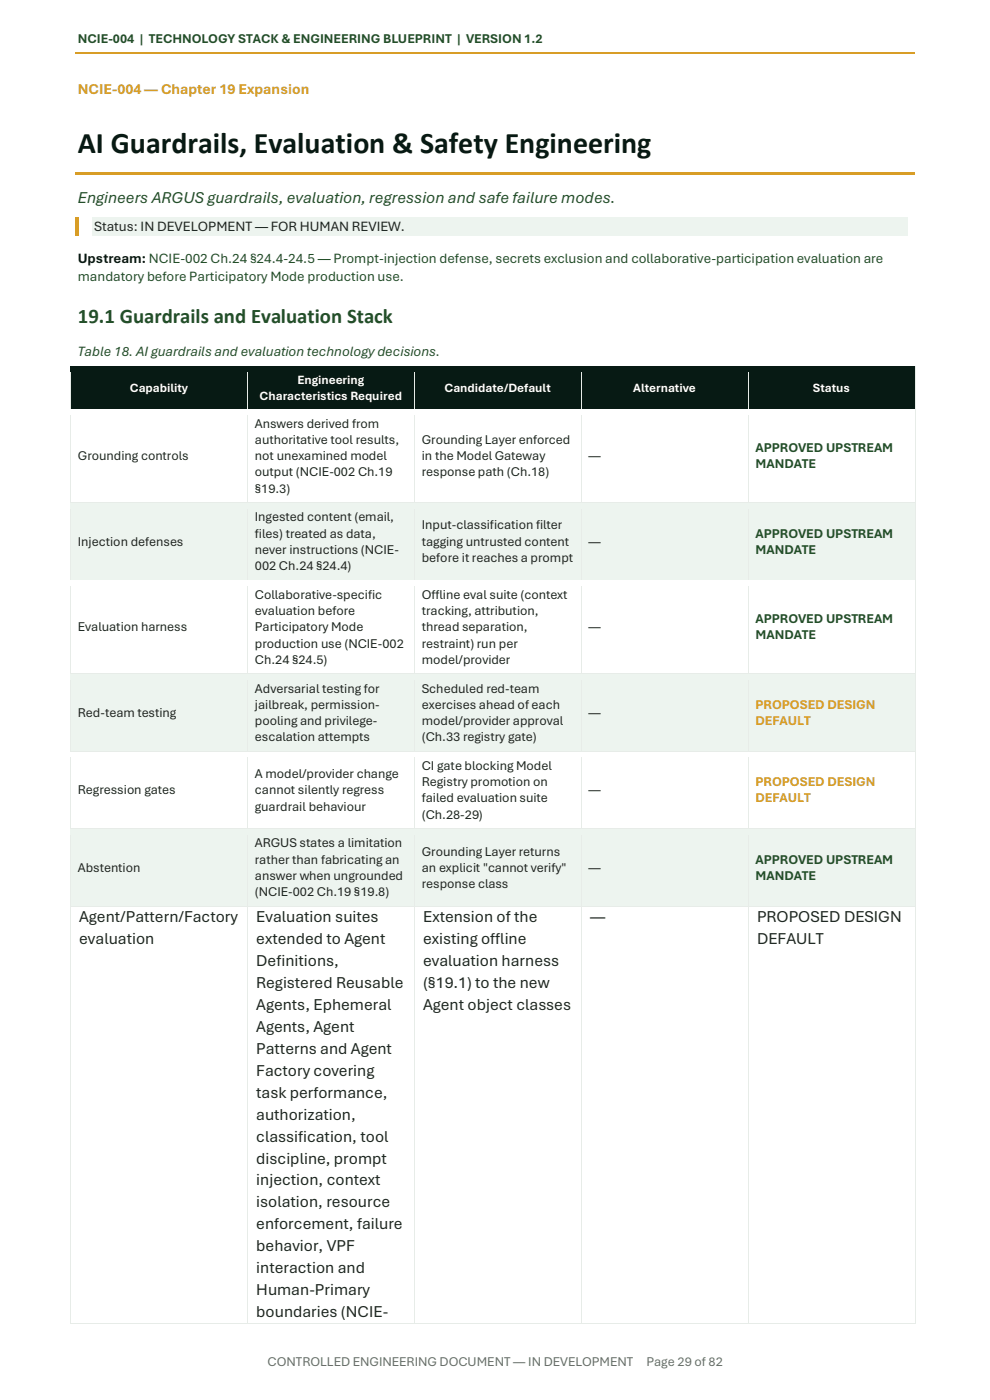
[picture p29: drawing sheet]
<svg xmlns="http://www.w3.org/2000/svg" width="210mm" height="297mm" viewBox="0 0 210 297" stroke-linecap="round" stroke-linejoin="round" font-family="sans-serif">
<defs><g id="words">
<text font-size="6.3" fill="#071a14" x="16.5" y="32.5">AI Guardrails, Evaluation &amp; Safety Engineering</text>
<text font-size="4.4" fill="#234f29" x="16.5" y="68.5">19.1 Guardrails and Evaluation Stack</text>
<text font-size="3.5" fill="#234f29" x="16.5" y="43">Engineers ARGUS guardrails, evaluation, regression and safe failure modes.</text>
<g font-size="3.5" fill="#202621">
<text x="16.8" y="195.7">Agent/Pattern/Factory</text>
<text x="54.4" y="195.7">Evaluation suites</text>
<text x="89.8" y="195.7">Extension of the</text>
<text x="125.2" y="195.6">—</text>
<text x="160.6" y="195.7">PROPOSED DESIGN</text>
<text x="16.8" y="200.3">evaluation</text>
<text x="54.4" y="200.3">extended to Agent</text>
<text x="89.8" y="200.3">existing offline</text>
<text x="160.6" y="200.3">DEFAULT</text>
<text x="54.4" y="205">Definitions,</text>
<text x="54.4" y="209.6">Registered Reusable</text>
<text x="89.8" y="205">evaluation harness</text>
<text x="89.8" y="209.6">(§19.1) to the new</text>
<text x="54.4" y="214.3">Agents, Ephemeral</text>
<text x="89.8" y="214.2">Agent object classes</text>
<text x="54.4" y="218.9">Agents, Agent</text>
<text x="54.4" y="223.6">Patterns and Agent</text>
<text x="54.4" y="228.2">Factory covering</text>
<text x="54.4" y="232.9">task performance,</text>
<text x="54.4" y="237.5">authorization,</text>
<text x="54.4" y="242.2">classification, tool</text>
<text x="54.4" y="246.8">discipline, prompt</text>
<text x="54.4" y="251.5">injection, context</text>
<text x="54.4" y="256.1">isolation, resource</text>
<text x="54.4" y="260.8">enforcement, failure</text>
<text x="54.4" y="265.4">behavior, VPF</text>
<text x="54.4" y="270">interaction and</text>
<text x="54.4" y="274.7">Human-Primary</text>
<text x="54.4" y="279.3">boundaries (NCIE-</text>
</g>
<text font-size="3.2" fill="#d89d26" x="16.5" y="20">NCIE-004 — Chapter 19 Expansion</text>
<text font-size="3" fill="#202621" x="20" y="48.9">Status: IN DEVELOPMENT — FOR HUMAN REVIEW.</text>
<text font-size="3" fill="#071a14" x="16.5" y="55.7">Upstream: NCIE-002 Ch.24 §24.4-24.5 — Prompt-injection defense, secrets exclusion and collaborative-participation evaluation are</text>
<g font-size="3" fill="#234f29">
<text x="16.5" y="59.7">mandatory before Participatory Mode production use.</text>
<text x="16.5" y="75.4">Table 18. AI guardrails and evaluation technology decisions.</text>
</g>
<g font-size="2.8" fill="#234f29">
<text x="16.5" y="9.2">NCIE-004 | TECHNOLOGY STACK &amp; ENGINEERING BLUEPRINT | VERSION 1.2</text>
<text x="160.3" y="95.9">APPROVED UPSTREAM</text>
<text x="160.3" y="99.4">MANDATE</text>
<text x="160.3" y="114.1">APPROVED UPSTREAM</text>
<text x="160.3" y="117.5">MANDATE</text>
<text x="160.3" y="132.2">APPROVED UPSTREAM</text>
<text x="160.3" y="135.7">MANDATE</text>
<text x="160.3" y="183.2">APPROVED UPSTREAM</text>
<text x="160.3" y="186.7">MANDATE</text>
</g>
<g font-size="2.8" fill="#202621">
<text x="54.1" y="90.7">Answers derived from</text>
<text x="54.1" y="94.2">authoritative tool results,</text>
<text x="89.5" y="94.2">Grounding Layer enforced</text>
<text x="16.5" y="97.6">Grounding controls</text>
<text x="54.1" y="97.6">not unexamined model</text>
<text x="54.1" y="101.1">output (NCIE-002 Ch.19</text>
<text x="89.5" y="97.6">in the Model Gateway</text>
<text x="89.5" y="101.1">response path (Ch.18)</text>
<text x="124.9" y="97.6">—</text>
<text x="54.1" y="104.5">§19.3)</text>
<text x="54.1" y="110.6">Ingested content (email,</text>
<text x="89.5" y="112.3">Input-classification filter</text>
<text x="16.5" y="115.8">Injection defenses</text>
<text x="54.1" y="114.1">files) treated as data,</text>
<text x="54.1" y="117.5">never instructions (NCIE-</text>
<text x="89.5" y="115.8">tagging untrusted content</text>
<text x="89.5" y="119.2">before it reaches a prompt</text>
<text x="124.9" y="115.8">—</text>
<text x="54.1" y="121">002 Ch.24 §24.4)</text>
<text x="54.1" y="127.1">Collaborative-specific</text>
<text x="54.1" y="130.5">evaluation before</text>
<text x="89.5" y="127.1">Offline eval suite (context</text>
<text x="89.5" y="130.5">tracking, attribution,</text>
<text x="16.5" y="134">Evaluation harness</text>
<text x="54.1" y="134">Participatory Mode</text>
<text x="54.1" y="137.4">production use (NCIE-002</text>
<text x="89.5" y="134">thread separation,</text>
<text x="89.5" y="137.4">restraint) run per</text>
<text x="124.9" y="134">—</text>
<text x="54.1" y="140.8">Ch.24 §24.5)</text>
<text x="89.5" y="140.8">model/provider</text>
<text x="54.1" y="146.9">Adversarial testing for</text>
<text x="89.5" y="146.9">Scheduled red-team</text>
<text x="16.5" y="152.1">Red-team testing</text>
<text x="54.1" y="150.4">jailbreak, permission-</text>
<text x="54.1" y="153.8">pooling and privilege-</text>
<text x="89.5" y="150.4">exercises ahead of each</text>
<text x="89.5" y="153.8">model/provider approval</text>
<text x="124.9" y="152.1">—</text>
<text x="54.1" y="157.2">escalation attempts</text>
<text x="89.5" y="157.2">(Ch.33 registry gate)</text>
<text x="54.1" y="165.1">A model/provider change</text>
<text x="89.5" y="163.3">CI gate blocking Model</text>
<text x="89.5" y="166.8">Registry promotion on</text>
<text x="16.5" y="168.5">Regression gates</text>
<text x="54.1" y="168.5">cannot silently regress</text>
<text x="54.1" y="172">guardrail behaviour</text>
<text x="89.5" y="170.2">failed evaluation suite</text>
<text x="89.5" y="173.7">(Ch.28-29)</text>
<text x="124.9" y="168.5">—</text>
<text x="54.1" y="179.8">ARGUS states a limitation</text>
<text x="16.5" y="184.9">Abstention</text>
<text x="54.1" y="183.2">rather than fabricating an</text>
<text x="89.5" y="181.5">Grounding Layer returns</text>
<text x="89.5" y="184.9">an explicit &quot;cannot verify&quot;</text>
<text x="124.9" y="184.9">—</text>
<text x="54.1" y="186.7">answer when ungrounded</text>
<text x="54.1" y="190.1">(NCIE-002 Ch.19 §19.8)</text>
<text x="89.5" y="188.4">response class</text>
</g>
<g font-size="2.8" fill="#d89d26">
<text x="160.3" y="150.4">PROPOSED DESIGN</text>
<text x="160.3" y="153.8">DEFAULT</text>
<text x="160.3" y="166.8">PROPOSED DESIGN</text>
<text x="160.3" y="170.2">DEFAULT</text>
</g>
<g font-size="2.8" fill="#66706a">
<text x="56.8" y="289.7">CONTROLLED ENGINEERING DOCUMENT — IN DEVELOPMENT</text>
<text x="137.2" y="289.7">Page 29 of 82</text>
</g>
<g font-size="2.7" fill="#fff">
<text x="27.5" y="83.1">Capability</text>
<text x="63.1" y="81.5">Engineering</text>
<text x="94.3" y="83.1">Candidate/Default</text>
<text x="134.3" y="83.1">Alternative</text>
<text x="172.5" y="83.1">Status</text>
<text x="55.1" y="84.8">Characteristics Required</text>
</g>
</g></defs>
<path d="M16 11.2h178.1" fill="none" stroke="#d89d26" stroke-width=".34"/>
<path d="M16 36.6h178.1v.6h-178.1z" fill-rule="evenodd" fill="#d89d26"/>
<path d="M19.5 46.1h173.1v4h-173.1z" fill-rule="evenodd" fill="#edf4ef"/>
<path d="M15.9 46.1h.8v4h-.8z" fill-rule="evenodd" fill="#d89d26"/>
<g fill="#071a14">
<path d="M15 77.8h37.4v8.9h-37.4z" fill-rule="evenodd"/>
<path d="M16.5 80.6h34.4v3.3h-34.4z" fill-rule="evenodd"/>
<path d="M52.5 77.8h35.3v8.9h-35.3z" fill-rule="evenodd"/>
<path d="M54.1 79h32.2v3.3h-32.2z" fill-rule="evenodd"/>
<path d="M54.1 82.3h32.2v3.2h-32.2z" fill-rule="evenodd"/>
<path d="M88 77.8h35.2v8.9h-35.2z" fill-rule="evenodd"/>
<path d="M89.5 80.6h32.2v3.3h-32.2z" fill-rule="evenodd"/>
<path d="M123.4 77.8h35.2v8.9h-35.2z" fill-rule="evenodd"/>
<path d="M124.9 80.6h32.2v3.3h-32.2z" fill-rule="evenodd"/>
<path d="M158.8 77.8h35.2v8.9h-35.2z" fill-rule="evenodd"/>
<path d="M160.3 80.6h32.2v3.3h-32.2z" fill-rule="evenodd"/>
</g>
<g fill="#e7ece8">
<path d="M14.8 77.6h.2v1.4h-.2z" fill-rule="evenodd"/>
<path d="M14.8 77.6h.2v.2h-.2z" fill-rule="evenodd"/>
</g>
<path d="M15 77.7h37.4" fill="none" stroke="#e7ece8" stroke-width=".21"/>
<path d="M15 77.8h37.4v1.2h-37.4z" fill-rule="evenodd" fill="#071a14"/>
<g fill="#e7ece8">
<path d="M52.4 77.8h.2v1.2h-.2z" fill-rule="evenodd"/>
<path d="M52.4 77.6h.2v.2h-.2z" fill-rule="evenodd"/>
</g>
<path d="M52.6 77.7h35.2" fill="none" stroke="#e7ece8" stroke-width=".21"/>
<path d="M52.6 77.8h35.2v1.2h-35.2z" fill-rule="evenodd" fill="#071a14"/>
<g fill="#e7ece8">
<path d="M87.8 77.8h.2v1.2h-.2z" fill-rule="evenodd"/>
<path d="M87.8 77.6h.2v.2h-.2z" fill-rule="evenodd"/>
</g>
<path d="M88 77.7h35.2" fill="none" stroke="#e7ece8" stroke-width=".21"/>
<path d="M88 77.8h35.2v1.2h-35.2z" fill-rule="evenodd" fill="#071a14"/>
<g fill="#e7ece8">
<path d="M123.2 77.8h.2v1.2h-.2z" fill-rule="evenodd"/>
<path d="M123.2 77.6h.2v.2h-.2z" fill-rule="evenodd"/>
</g>
<path d="M123.4 77.7h35.2" fill="none" stroke="#e7ece8" stroke-width=".21"/>
<path d="M123.4 77.8h35.2v1.2h-35.2z" fill-rule="evenodd" fill="#071a14"/>
<g fill="#e7ece8">
<path d="M158.6 77.8h.2v1.2h-.2z" fill-rule="evenodd"/>
<path d="M158.6 77.6h.2v.2h-.2z" fill-rule="evenodd"/>
</g>
<path d="M158.8 77.7h35.2" fill="none" stroke="#e7ece8" stroke-width=".21"/>
<path d="M158.8 77.8h35.2v1.2h-35.2z" fill-rule="evenodd" fill="#071a14"/>
<g fill="#e7ece8">
<path d="M194 77.6h.2v1.4h-.2z" fill-rule="evenodd"/>
<path d="M194 77.6h.2v.2h-.2z" fill-rule="evenodd"/>
</g>
<path d="M14.9 85.5h37.6v1.2h-37.6z" fill-rule="evenodd" fill="#071a14"/>
<path d="M14.9 79v7.7" fill="none" stroke="#e7ece8" stroke-width=".21"/>
<path d="M52.5 85.5h35.4v1.2h-35.4z" fill-rule="evenodd" fill="#071a14"/>
<path d="M52.5 79v7.7" fill="none" stroke="#e7ece8" stroke-width=".21"/>
<path d="M87.9 85.5h35.4v1.2h-35.4z" fill-rule="evenodd" fill="#071a14"/>
<path d="M87.9 79v7.7" fill="none" stroke="#e7ece8" stroke-width=".21"/>
<path d="M123.3 85.5h35.4v1.2h-35.4z" fill-rule="evenodd" fill="#071a14"/>
<path d="M123.3 79v7.7" fill="none" stroke="#e7ece8" stroke-width=".21"/>
<path d="M158.7 85.5h35.4v1.2h-35.4z" fill-rule="evenodd" fill="#071a14"/>
<path d="M158.7 79v7.7M194.1 79v7.7" fill="none" stroke="#e7ece8" stroke-width=".21"/>
<g fill="#fff">
<path d="M15 86.9h37.4v19.7h-37.4z" fill-rule="evenodd"/>
<path d="M16.5 95h34.4v3.4h-34.4z" fill-rule="evenodd"/>
<path d="M52.5 86.9h35.3v19.7h-35.3z" fill-rule="evenodd"/>
<path d="M54.1 88.1h32.2v3.5h-32.2z" fill-rule="evenodd"/>
<path d="M54.1 91.6h32.2v3.4h-32.2z" fill-rule="evenodd"/>
<path d="M54.1 95h32.2v3.4h-32.2z" fill-rule="evenodd"/>
<path d="M54.1 98.4h32.2v3.5h-32.2z" fill-rule="evenodd"/>
<path d="M54.1 101.9h32.2v3.4h-32.2z" fill-rule="evenodd"/>
<path d="M88 86.9h35.2v19.7h-35.2z" fill-rule="evenodd"/>
<path d="M89.5 91.6h32.2v3.4h-32.2z" fill-rule="evenodd"/>
<path d="M89.5 95h32.2v3.4h-32.2z" fill-rule="evenodd"/>
<path d="M89.5 98.4h32.2v3.5h-32.2z" fill-rule="evenodd"/>
<path d="M123.4 86.9h35.2v19.7h-35.2z" fill-rule="evenodd"/>
<path d="M124.9 95h32.2v3.4h-32.2z" fill-rule="evenodd"/>
<path d="M158.8 86.9h35.2v19.7h-35.2z" fill-rule="evenodd"/>
<path d="M160.3 93.3h32.2v3.4h-32.2z" fill-rule="evenodd"/>
<path d="M160.3 96.7h32.2v3.5h-32.2z" fill-rule="evenodd"/>
</g>
<path d="M14.8 86.7h.2v1.4h-.2z" fill-rule="evenodd" fill="#e7ece8"/>
<path d="M15 86.8h37.4" fill="none" stroke="#e7ece8" stroke-width=".21"/>
<path d="M15 86.9h37.4v1.2h-37.4z" fill-rule="evenodd" fill="#fff"/>
<path d="M52.4 86.7h.2v1.4h-.2z" fill-rule="evenodd" fill="#e7ece8"/>
<path d="M52.6 86.8h35.2" fill="none" stroke="#e7ece8" stroke-width=".21"/>
<path d="M52.6 86.9h35.2v1.2h-35.2z" fill-rule="evenodd" fill="#fff"/>
<path d="M87.8 86.7h.2v1.4h-.2z" fill-rule="evenodd" fill="#e7ece8"/>
<path d="M88 86.8h35.2" fill="none" stroke="#e7ece8" stroke-width=".21"/>
<path d="M88 86.9h35.2v1.2h-35.2z" fill-rule="evenodd" fill="#fff"/>
<path d="M123.2 86.7h.2v1.4h-.2z" fill-rule="evenodd" fill="#e7ece8"/>
<path d="M123.4 86.8h35.2" fill="none" stroke="#e7ece8" stroke-width=".21"/>
<path d="M123.4 86.9h35.2v1.2h-35.2z" fill-rule="evenodd" fill="#fff"/>
<path d="M158.6 86.7h.2v1.4h-.2z" fill-rule="evenodd" fill="#e7ece8"/>
<path d="M158.8 86.8h35.2" fill="none" stroke="#e7ece8" stroke-width=".21"/>
<path d="M158.8 86.9h35.2v1.2h-35.2z" fill-rule="evenodd" fill="#fff"/>
<path d="M194 86.7h.2v1.4h-.2z" fill-rule="evenodd" fill="#e7ece8"/>
<path d="M14.9 105.3h37.6v1.3h-37.6z" fill-rule="evenodd" fill="#fff"/>
<path d="M14.9 88.1v18.5" fill="none" stroke="#e7ece8" stroke-width=".21"/>
<path d="M52.5 105.3h35.4v1.3h-35.4z" fill-rule="evenodd" fill="#fff"/>
<path d="M52.5 88.1v18.5" fill="none" stroke="#e7ece8" stroke-width=".21"/>
<path d="M87.9 105.3h35.4v1.3h-35.4z" fill-rule="evenodd" fill="#fff"/>
<path d="M87.9 88.1v18.5" fill="none" stroke="#e7ece8" stroke-width=".21"/>
<path d="M123.3 105.3h35.4v1.3h-35.4z" fill-rule="evenodd" fill="#fff"/>
<path d="M123.3 88.1v18.5" fill="none" stroke="#e7ece8" stroke-width=".21"/>
<path d="M158.7 105.3h35.4v1.3h-35.4z" fill-rule="evenodd" fill="#fff"/>
<path d="M158.7 88.1v18.5M194.1 88.1v18.5" fill="none" stroke="#e7ece8" stroke-width=".21"/>
<g fill="#edf4ef">
<path d="M15 106.8h37.4v16.2h-37.4z" fill-rule="evenodd"/>
<path d="M16.5 113.2h34.4v3.4h-34.4z" fill-rule="evenodd"/>
<path d="M52.5 106.8h35.3v16.2h-35.3z" fill-rule="evenodd"/>
<path d="M54.1 108h32.2v3.4h-32.2z" fill-rule="evenodd"/>
<path d="M54.1 111.4h32.2v3.5h-32.2z" fill-rule="evenodd"/>
<path d="M54.1 114.9h32.2v3.4h-32.2z" fill-rule="evenodd"/>
<path d="M54.1 118.3h32.2v3.5h-32.2z" fill-rule="evenodd"/>
<path d="M88 106.8h35.2v16.2h-35.2z" fill-rule="evenodd"/>
<path d="M89.5 109.7h32.2v3.5h-32.2z" fill-rule="evenodd"/>
<path d="M89.5 113.2h32.2v3.4h-32.2z" fill-rule="evenodd"/>
<path d="M89.5 116.6h32.2v3.5h-32.2z" fill-rule="evenodd"/>
<path d="M123.4 106.8h35.2v16.2h-35.2z" fill-rule="evenodd"/>
<path d="M124.9 113.2h32.2v3.4h-32.2z" fill-rule="evenodd"/>
<path d="M158.8 106.8h35.2v16.2h-35.2z" fill-rule="evenodd"/>
<path d="M160.3 111.4h32.2v3.5h-32.2z" fill-rule="evenodd"/>
<path d="M160.3 114.9h32.2v3.4h-32.2z" fill-rule="evenodd"/>
</g>
<path d="M14.8 106.6h.2v1.4h-.2z" fill-rule="evenodd" fill="#e7ece8"/>
<path d="M15 106.7h37.4" fill="none" stroke="#e7ece8" stroke-width=".21"/>
<path d="M15 106.7h37.4v1.3h-37.4z" fill-rule="evenodd" fill="#edf4ef"/>
<path d="M52.4 106.6h.2v1.4h-.2z" fill-rule="evenodd" fill="#e7ece8"/>
<path d="M52.6 106.7h35.2" fill="none" stroke="#e7ece8" stroke-width=".21"/>
<path d="M52.6 106.7h35.2v1.3h-35.2z" fill-rule="evenodd" fill="#edf4ef"/>
<path d="M87.8 106.6h.2v1.4h-.2z" fill-rule="evenodd" fill="#e7ece8"/>
<path d="M88 106.7h35.2" fill="none" stroke="#e7ece8" stroke-width=".21"/>
<path d="M88 106.7h35.2v1.3h-35.2z" fill-rule="evenodd" fill="#edf4ef"/>
<path d="M123.2 106.6h.2v1.4h-.2z" fill-rule="evenodd" fill="#e7ece8"/>
<path d="M123.4 106.7h35.2" fill="none" stroke="#e7ece8" stroke-width=".21"/>
<path d="M123.4 106.7h35.2v1.3h-35.2z" fill-rule="evenodd" fill="#edf4ef"/>
<path d="M158.6 106.6h.2v1.4h-.2z" fill-rule="evenodd" fill="#e7ece8"/>
<path d="M158.8 106.7h35.2" fill="none" stroke="#e7ece8" stroke-width=".21"/>
<path d="M158.8 106.7h35.2v1.3h-35.2z" fill-rule="evenodd" fill="#edf4ef"/>
<path d="M194 106.6h.2v1.4h-.2z" fill-rule="evenodd" fill="#e7ece8"/>
<path d="M14.9 121.8h37.6v1.2h-37.6z" fill-rule="evenodd" fill="#edf4ef"/>
<path d="M14.9 108v15" fill="none" stroke="#e7ece8" stroke-width=".21"/>
<path d="M52.5 121.8h35.4v1.2h-35.4z" fill-rule="evenodd" fill="#edf4ef"/>
<path d="M52.5 108v15" fill="none" stroke="#e7ece8" stroke-width=".21"/>
<path d="M87.9 121.8h35.4v1.2h-35.4z" fill-rule="evenodd" fill="#edf4ef"/>
<path d="M87.9 108v15" fill="none" stroke="#e7ece8" stroke-width=".21"/>
<path d="M123.3 121.8h35.4v1.2h-35.4z" fill-rule="evenodd" fill="#edf4ef"/>
<path d="M123.3 108v15" fill="none" stroke="#e7ece8" stroke-width=".21"/>
<path d="M158.7 121.8h35.4v1.2h-35.4z" fill-rule="evenodd" fill="#edf4ef"/>
<path d="M158.7 108v15M194.1 108v15" fill="none" stroke="#e7ece8" stroke-width=".21"/>
<g fill="#fff">
<path d="M15 123.2h37.4v19.7h-37.4z" fill-rule="evenodd"/>
<path d="M16.5 131.3h34.4v3.5h-34.4z" fill-rule="evenodd"/>
<path d="M52.5 123.2h35.3v19.7h-35.3z" fill-rule="evenodd"/>
<path d="M54.1 124.4h32.2v3.5h-32.2z" fill-rule="evenodd"/>
<path d="M54.1 127.9h32.2v3.4h-32.2z" fill-rule="evenodd"/>
<path d="M54.1 131.3h32.2v3.5h-32.2z" fill-rule="evenodd"/>
<path d="M54.1 134.8h32.2v3.4h-32.2z" fill-rule="evenodd"/>
<path d="M54.1 138.2h32.2v3.5h-32.2z" fill-rule="evenodd"/>
<path d="M88 123.2h35.2v19.7h-35.2z" fill-rule="evenodd"/>
<path d="M89.5 124.4h32.2v3.5h-32.2z" fill-rule="evenodd"/>
<path d="M89.5 127.9h32.2v3.4h-32.2z" fill-rule="evenodd"/>
<path d="M89.5 131.3h32.2v3.5h-32.2z" fill-rule="evenodd"/>
<path d="M89.5 134.8h32.2v3.4h-32.2z" fill-rule="evenodd"/>
<path d="M89.5 138.2h32.2v3.5h-32.2z" fill-rule="evenodd"/>
<path d="M123.4 123.2h35.2v19.7h-35.2z" fill-rule="evenodd"/>
<path d="M124.9 131.3h32.2v3.5h-32.2z" fill-rule="evenodd"/>
<path d="M158.8 123.2h35.2v19.7h-35.2z" fill-rule="evenodd"/>
<path d="M160.3 129.6h32.2v3.4h-32.2z" fill-rule="evenodd"/>
<path d="M160.3 133h32.2v3.5h-32.2z" fill-rule="evenodd"/>
</g>
<path d="M14.8 123h.2v1.4h-.2z" fill-rule="evenodd" fill="#e7ece8"/>
<path d="M15 123.1h37.4" fill="none" stroke="#e7ece8" stroke-width=".21"/>
<path d="M15 123.2h37.4v1.2h-37.4z" fill-rule="evenodd" fill="#fff"/>
<path d="M52.4 123h.2v1.4h-.2z" fill-rule="evenodd" fill="#e7ece8"/>
<path d="M52.6 123.1h35.2" fill="none" stroke="#e7ece8" stroke-width=".21"/>
<path d="M52.6 123.2h35.2v1.2h-35.2z" fill-rule="evenodd" fill="#fff"/>
<path d="M87.8 123h.2v1.4h-.2z" fill-rule="evenodd" fill="#e7ece8"/>
<path d="M88 123.1h35.2" fill="none" stroke="#e7ece8" stroke-width=".21"/>
<path d="M88 123.2h35.2v1.2h-35.2z" fill-rule="evenodd" fill="#fff"/>
<path d="M123.2 123h.2v1.4h-.2z" fill-rule="evenodd" fill="#e7ece8"/>
<path d="M123.4 123.1h35.2" fill="none" stroke="#e7ece8" stroke-width=".21"/>
<path d="M123.4 123.2h35.2v1.2h-35.2z" fill-rule="evenodd" fill="#fff"/>
<path d="M158.6 123h.2v1.4h-.2z" fill-rule="evenodd" fill="#e7ece8"/>
<path d="M158.8 123.1h35.2" fill="none" stroke="#e7ece8" stroke-width=".21"/>
<path d="M158.8 123.2h35.2v1.2h-35.2z" fill-rule="evenodd" fill="#fff"/>
<path d="M194 123h.2v1.4h-.2z" fill-rule="evenodd" fill="#e7ece8"/>
<path d="M14.9 141.7h37.6v1.2h-37.6z" fill-rule="evenodd" fill="#fff"/>
<path d="M14.9 124.4v18.5" fill="none" stroke="#e7ece8" stroke-width=".21"/>
<path d="M52.5 141.7h35.4v1.2h-35.4z" fill-rule="evenodd" fill="#fff"/>
<path d="M52.5 124.4v18.5" fill="none" stroke="#e7ece8" stroke-width=".21"/>
<path d="M87.9 141.7h35.4v1.2h-35.4z" fill-rule="evenodd" fill="#fff"/>
<path d="M87.9 124.4v18.5" fill="none" stroke="#e7ece8" stroke-width=".21"/>
<path d="M123.3 141.7h35.4v1.2h-35.4z" fill-rule="evenodd" fill="#fff"/>
<path d="M123.3 124.4v18.5" fill="none" stroke="#e7ece8" stroke-width=".21"/>
<path d="M158.7 141.7h35.4v1.2h-35.4z" fill-rule="evenodd" fill="#fff"/>
<path d="M158.7 124.4v18.5M194.1 124.4v18.5" fill="none" stroke="#e7ece8" stroke-width=".21"/>
<g fill="#edf4ef">
<path d="M15 143.1h37.4v16.2h-37.4z" fill-rule="evenodd"/>
<path d="M16.5 149.5h34.4v3.4h-34.4z" fill-rule="evenodd"/>
<path d="M52.5 143.1h35.3v16.2h-35.3z" fill-rule="evenodd"/>
<path d="M54.1 144.3h32.2v3.5h-32.2z" fill-rule="evenodd"/>
<path d="M54.1 147.8h32.2v3.4h-32.2z" fill-rule="evenodd"/>
<path d="M54.1 151.2h32.2v3.4h-32.2z" fill-rule="evenodd"/>
<path d="M54.1 154.6h32.2v3.5h-32.2z" fill-rule="evenodd"/>
<path d="M88 143.1h35.2v16.2h-35.2z" fill-rule="evenodd"/>
<path d="M89.5 144.3h32.2v3.5h-32.2z" fill-rule="evenodd"/>
<path d="M89.5 147.8h32.2v3.4h-32.2z" fill-rule="evenodd"/>
<path d="M89.5 151.2h32.2v3.4h-32.2z" fill-rule="evenodd"/>
<path d="M89.5 154.6h32.2v3.5h-32.2z" fill-rule="evenodd"/>
<path d="M123.4 143.1h35.2v16.2h-35.2z" fill-rule="evenodd"/>
<path d="M124.9 149.5h32.2v3.4h-32.2z" fill-rule="evenodd"/>
<path d="M158.8 143.1h35.2v16.2h-35.2z" fill-rule="evenodd"/>
<path d="M160.3 147.8h32.2v3.4h-32.2z" fill-rule="evenodd"/>
<path d="M160.3 151.2h32.2v3.4h-32.2z" fill-rule="evenodd"/>
</g>
<path d="M14.8 142.9h.2v1.4h-.2z" fill-rule="evenodd" fill="#e7ece8"/>
<path d="M15 143h37.4" fill="none" stroke="#e7ece8" stroke-width=".21"/>
<path d="M15 143.1h37.4v1.2h-37.4z" fill-rule="evenodd" fill="#edf4ef"/>
<path d="M52.4 142.9h.2v1.4h-.2z" fill-rule="evenodd" fill="#e7ece8"/>
<path d="M52.6 143h35.2" fill="none" stroke="#e7ece8" stroke-width=".21"/>
<path d="M52.6 143.1h35.2v1.2h-35.2z" fill-rule="evenodd" fill="#edf4ef"/>
<path d="M87.8 142.9h.2v1.4h-.2z" fill-rule="evenodd" fill="#e7ece8"/>
<path d="M88 143h35.2" fill="none" stroke="#e7ece8" stroke-width=".21"/>
<path d="M88 143.1h35.2v1.2h-35.2z" fill-rule="evenodd" fill="#edf4ef"/>
<path d="M123.2 142.9h.2v1.4h-.2z" fill-rule="evenodd" fill="#e7ece8"/>
<path d="M123.4 143h35.2" fill="none" stroke="#e7ece8" stroke-width=".21"/>
<path d="M123.4 143.1h35.2v1.2h-35.2z" fill-rule="evenodd" fill="#edf4ef"/>
<path d="M158.6 142.9h.2v1.4h-.2z" fill-rule="evenodd" fill="#e7ece8"/>
<path d="M158.8 143h35.2" fill="none" stroke="#e7ece8" stroke-width=".21"/>
<path d="M158.8 143.1h35.2v1.2h-35.2z" fill-rule="evenodd" fill="#edf4ef"/>
<path d="M194 142.9h.2v1.4h-.2z" fill-rule="evenodd" fill="#e7ece8"/>
<path d="M14.9 158.1h37.6v1.2h-37.6z" fill-rule="evenodd" fill="#edf4ef"/>
<path d="M14.9 144.3v15" fill="none" stroke="#e7ece8" stroke-width=".21"/>
<path d="M52.5 158.1h35.4v1.2h-35.4z" fill-rule="evenodd" fill="#edf4ef"/>
<path d="M52.5 144.3v15" fill="none" stroke="#e7ece8" stroke-width=".21"/>
<path d="M87.9 158.1h35.4v1.2h-35.4z" fill-rule="evenodd" fill="#edf4ef"/>
<path d="M87.9 144.3v15" fill="none" stroke="#e7ece8" stroke-width=".21"/>
<path d="M123.3 158.1h35.4v1.2h-35.4z" fill-rule="evenodd" fill="#edf4ef"/>
<path d="M123.3 144.3v15" fill="none" stroke="#e7ece8" stroke-width=".21"/>
<path d="M158.7 158.1h35.4v1.2h-35.4z" fill-rule="evenodd" fill="#edf4ef"/>
<path d="M158.7 144.3v15M194.1 144.3v15" fill="none" stroke="#e7ece8" stroke-width=".21"/>
<g fill="#fff">
<path d="M15 159.5h37.4v16.3h-37.4z" fill-rule="evenodd"/>
<path d="M16.5 165.9h34.4v3.5h-34.4z" fill-rule="evenodd"/>
<path d="M52.5 159.5h35.3v16.3h-35.3z" fill-rule="evenodd"/>
<path d="M54.1 162.4h32.2v3.5h-32.2z" fill-rule="evenodd"/>
<path d="M54.1 165.9h32.2v3.5h-32.2z" fill-rule="evenodd"/>
<path d="M54.1 169.4h32.2v3.4h-32.2z" fill-rule="evenodd"/>
<path d="M88 159.5h35.2v16.3h-35.2z" fill-rule="evenodd"/>
<path d="M89.5 160.7h32.2v3.5h-32.2z" fill-rule="evenodd"/>
<path d="M89.5 164.2h32.2v3.4h-32.2z" fill-rule="evenodd"/>
<path d="M89.5 167.6h32.2v3.5h-32.2z" fill-rule="evenodd"/>
<path d="M89.5 171.1h32.2v3.4h-32.2z" fill-rule="evenodd"/>
<path d="M123.4 159.5h35.2v16.3h-35.2z" fill-rule="evenodd"/>
<path d="M124.9 165.9h32.2v3.5h-32.2z" fill-rule="evenodd"/>
<path d="M158.8 159.5h35.2v16.3h-35.2z" fill-rule="evenodd"/>
<path d="M160.3 164.2h32.2v3.4h-32.2z" fill-rule="evenodd"/>
<path d="M160.3 167.6h32.2v3.5h-32.2z" fill-rule="evenodd"/>
</g>
<path d="M14.8 159.3h.2v1.4h-.2z" fill-rule="evenodd" fill="#e7ece8"/>
<path d="M15 159.4h37.4" fill="none" stroke="#e7ece8" stroke-width=".21"/>
<path d="M15 159.5h37.4v1.2h-37.4z" fill-rule="evenodd" fill="#fff"/>
<path d="M52.4 159.3h.2v1.4h-.2z" fill-rule="evenodd" fill="#e7ece8"/>
<path d="M52.6 159.4h35.2" fill="none" stroke="#e7ece8" stroke-width=".21"/>
<path d="M52.6 159.5h35.2v1.2h-35.2z" fill-rule="evenodd" fill="#fff"/>
<path d="M87.8 159.3h.2v1.4h-.2z" fill-rule="evenodd" fill="#e7ece8"/>
<path d="M88 159.4h35.2" fill="none" stroke="#e7ece8" stroke-width=".21"/>
<path d="M88 159.5h35.2v1.2h-35.2z" fill-rule="evenodd" fill="#fff"/>
<path d="M123.2 159.3h.2v1.4h-.2z" fill-rule="evenodd" fill="#e7ece8"/>
<path d="M123.4 159.4h35.2" fill="none" stroke="#e7ece8" stroke-width=".21"/>
<path d="M123.4 159.5h35.2v1.2h-35.2z" fill-rule="evenodd" fill="#fff"/>
<path d="M158.6 159.3h.2v1.4h-.2z" fill-rule="evenodd" fill="#e7ece8"/>
<path d="M158.8 159.4h35.2" fill="none" stroke="#e7ece8" stroke-width=".21"/>
<path d="M158.8 159.5h35.2v1.2h-35.2z" fill-rule="evenodd" fill="#fff"/>
<path d="M194 159.3h.2v1.4h-.2z" fill-rule="evenodd" fill="#e7ece8"/>
<path d="M14.9 174.5h37.6v1.3h-37.6z" fill-rule="evenodd" fill="#fff"/>
<path d="M14.9 160.7v15.1" fill="none" stroke="#e7ece8" stroke-width=".21"/>
<path d="M52.5 174.5h35.4v1.3h-35.4z" fill-rule="evenodd" fill="#fff"/>
<path d="M52.5 160.7v15.1" fill="none" stroke="#e7ece8" stroke-width=".21"/>
<path d="M87.9 174.5h35.4v1.3h-35.4z" fill-rule="evenodd" fill="#fff"/>
<path d="M87.9 160.7v15.1" fill="none" stroke="#e7ece8" stroke-width=".21"/>
<path d="M123.3 174.5h35.4v1.3h-35.4z" fill-rule="evenodd" fill="#fff"/>
<path d="M123.3 160.7v15.1" fill="none" stroke="#e7ece8" stroke-width=".21"/>
<path d="M158.7 174.5h35.4v1.3h-35.4z" fill-rule="evenodd" fill="#fff"/>
<path d="M158.7 160.7v15.1M194.1 160.7v15.1" fill="none" stroke="#e7ece8" stroke-width=".21"/>
<g fill="#edf4ef">
<path d="M15 175.9h37.4v16.3h-37.4z" fill-rule="evenodd"/>
<path d="M16.5 182.3h34.4v3.5h-34.4z" fill-rule="evenodd"/>
<path d="M52.5 175.9h35.3v16.3h-35.3z" fill-rule="evenodd"/>
<path d="M54.1 177.1h32.2v3.5h-32.2z" fill-rule="evenodd"/>
<path d="M54.1 180.6h32.2v3.4h-32.2z" fill-rule="evenodd"/>
<path d="M54.1 184h32.2v3.5h-32.2z" fill-rule="evenodd"/>
<path d="M54.1 187.5h32.2v3.4h-32.2z" fill-rule="evenodd"/>
<path d="M88 175.9h35.2v16.3h-35.2z" fill-rule="evenodd"/>
<path d="M89.5 178.9h32.2v3.4h-32.2z" fill-rule="evenodd"/>
<path d="M89.5 182.3h32.2v3.5h-32.2z" fill-rule="evenodd"/>
<path d="M89.5 185.8h32.2v3.4h-32.2z" fill-rule="evenodd"/>
<path d="M123.4 175.9h35.2v16.3h-35.2z" fill-rule="evenodd"/>
<path d="M124.9 182.3h32.2v3.5h-32.2z" fill-rule="evenodd"/>
<path d="M158.8 175.9h35.2v16.3h-35.2z" fill-rule="evenodd"/>
<path d="M160.3 180.6h32.2v3.4h-32.2z" fill-rule="evenodd"/>
<path d="M160.3 184h32.2v3.5h-32.2z" fill-rule="evenodd"/>
</g>
<path d="M14.8 175.8h.2v1.3h-.2z" fill-rule="evenodd" fill="#e7ece8"/>
<path d="M15 175.8h37.4" fill="none" stroke="#e7ece8" stroke-width=".21"/>
<path d="M15 175.9h37.4v1.2h-37.4z" fill-rule="evenodd" fill="#edf4ef"/>
<path d="M52.4 175.8h.2v1.3h-.2z" fill-rule="evenodd" fill="#e7ece8"/>
<path d="M52.6 175.8h35.2" fill="none" stroke="#e7ece8" stroke-width=".21"/>
<path d="M52.6 175.9h35.2v1.2h-35.2z" fill-rule="evenodd" fill="#edf4ef"/>
<path d="M87.8 175.8h.2v1.3h-.2z" fill-rule="evenodd" fill="#e7ece8"/>
<path d="M88 175.8h35.2" fill="none" stroke="#e7ece8" stroke-width=".21"/>
<path d="M88 175.9h35.2v1.2h-35.2z" fill-rule="evenodd" fill="#edf4ef"/>
<path d="M123.2 175.8h.2v1.3h-.2z" fill-rule="evenodd" fill="#e7ece8"/>
<path d="M123.4 175.8h35.2" fill="none" stroke="#e7ece8" stroke-width=".21"/>
<path d="M123.4 175.9h35.2v1.2h-35.2z" fill-rule="evenodd" fill="#edf4ef"/>
<path d="M158.6 175.8h.2v1.3h-.2z" fill-rule="evenodd" fill="#e7ece8"/>
<path d="M158.8 175.8h35.2" fill="none" stroke="#e7ece8" stroke-width=".21"/>
<path d="M158.8 175.9h35.2v1.2h-35.2z" fill-rule="evenodd" fill="#edf4ef"/>
<path d="M194 175.8h.2v1.3h-.2z" fill-rule="evenodd" fill="#e7ece8"/>
<path d="M14.9 190.9h37.6v1.3h-37.6z" fill-rule="evenodd" fill="#edf4ef"/>
<path d="M14.9 177.1v15.1" fill="none" stroke="#e7ece8" stroke-width=".21"/>
<path d="M52.5 190.9h35.4v1.3h-35.4z" fill-rule="evenodd" fill="#edf4ef"/>
<path d="M52.5 177.1v15.1" fill="none" stroke="#e7ece8" stroke-width=".21"/>
<path d="M87.9 190.9h35.4v1.3h-35.4z" fill-rule="evenodd" fill="#edf4ef"/>
<path d="M87.9 177.1v15.1" fill="none" stroke="#e7ece8" stroke-width=".21"/>
<path d="M123.3 190.9h35.4v1.3h-35.4z" fill-rule="evenodd" fill="#edf4ef"/>
<path d="M123.3 177.1v15.1" fill="none" stroke="#e7ece8" stroke-width=".21"/>
<path d="M158.7 190.9h35.4v1.3h-35.4z" fill-rule="evenodd" fill="#edf4ef"/>
<path d="M158.7 177.1v15.1M194.1 177.1v15.1" fill="none" stroke="#e7ece8" stroke-width=".21"/>
<path d="M14.8 192.2h.2v.1h-.2z" fill-rule="evenodd" fill="#e7ece8"/>
<path d="M15 192.3h37.4" fill="none" stroke="#e7ece8" stroke-width=".21"/>
<path d="M52.4 192.2h.2v.1h-.2z" fill-rule="evenodd" fill="#e7ece8"/>
<path d="M52.6 192.3h35.2" fill="none" stroke="#e7ece8" stroke-width=".21"/>
<path d="M87.8 192.2h.2v.1h-.2z" fill-rule="evenodd" fill="#e7ece8"/>
<path d="M88 192.3h35.2" fill="none" stroke="#e7ece8" stroke-width=".21"/>
<path d="M123.2 192.2h.2v.1h-.2z" fill-rule="evenodd" fill="#e7ece8"/>
<path d="M123.4 192.3h35.2" fill="none" stroke="#e7ece8" stroke-width=".21"/>
<path d="M158.6 192.2h.2v.1h-.2z" fill-rule="evenodd" fill="#e7ece8"/>
<path d="M158.8 192.3h35.2" fill="none" stroke="#e7ece8" stroke-width=".21"/>
<path d="M194 192.2h.2v.1h-.2z" fill-rule="evenodd" fill="#e7ece8"/>
<path d="M14.9 192.3v88.4" fill="none" stroke="#e7ece8" stroke-width=".21"/>
<g fill="#e7ece8">
<path d="M14.8 280.7h.2v.1h-.2z" fill-rule="evenodd"/>
<path d="M14.8 280.7h.2v.1h-.2z" fill-rule="evenodd"/>
</g>
<path d="M52.5 192.3v88.4M15 280.7h37.4" fill="none" stroke="#e7ece8" stroke-width=".21"/>
<path d="M52.4 280.7h.2v.1h-.2z" fill-rule="evenodd" fill="#e7ece8"/>
<path d="M87.9 192.3v88.4M52.6 280.7h35.2" fill="none" stroke="#e7ece8" stroke-width=".21"/>
<path d="M87.8 280.7h.2v.1h-.2z" fill-rule="evenodd" fill="#e7ece8"/>
<path d="M123.3 192.3v88.4M88 280.7h35.2" fill="none" stroke="#e7ece8" stroke-width=".21"/>
<path d="M123.2 280.7h.2v.1h-.2z" fill-rule="evenodd" fill="#e7ece8"/>
<path d="M158.7 192.3v88.4M123.4 280.7h35.2" fill="none" stroke="#e7ece8" stroke-width=".21"/>
<path d="M158.6 280.7h.2v.1h-.2z" fill-rule="evenodd" fill="#e7ece8"/>
<path d="M194.1 192.3v88.4M158.8 280.7h35.2" fill="none" stroke="#e7ece8" stroke-width=".21"/>
<g fill="#e7ece8">
<path d="M194 280.7h.2v.1h-.2z" fill-rule="evenodd"/>
<path d="M194 280.7h.2v.1h-.2z" fill-rule="evenodd"/>
</g>
<use href="#words"/>
</svg>
